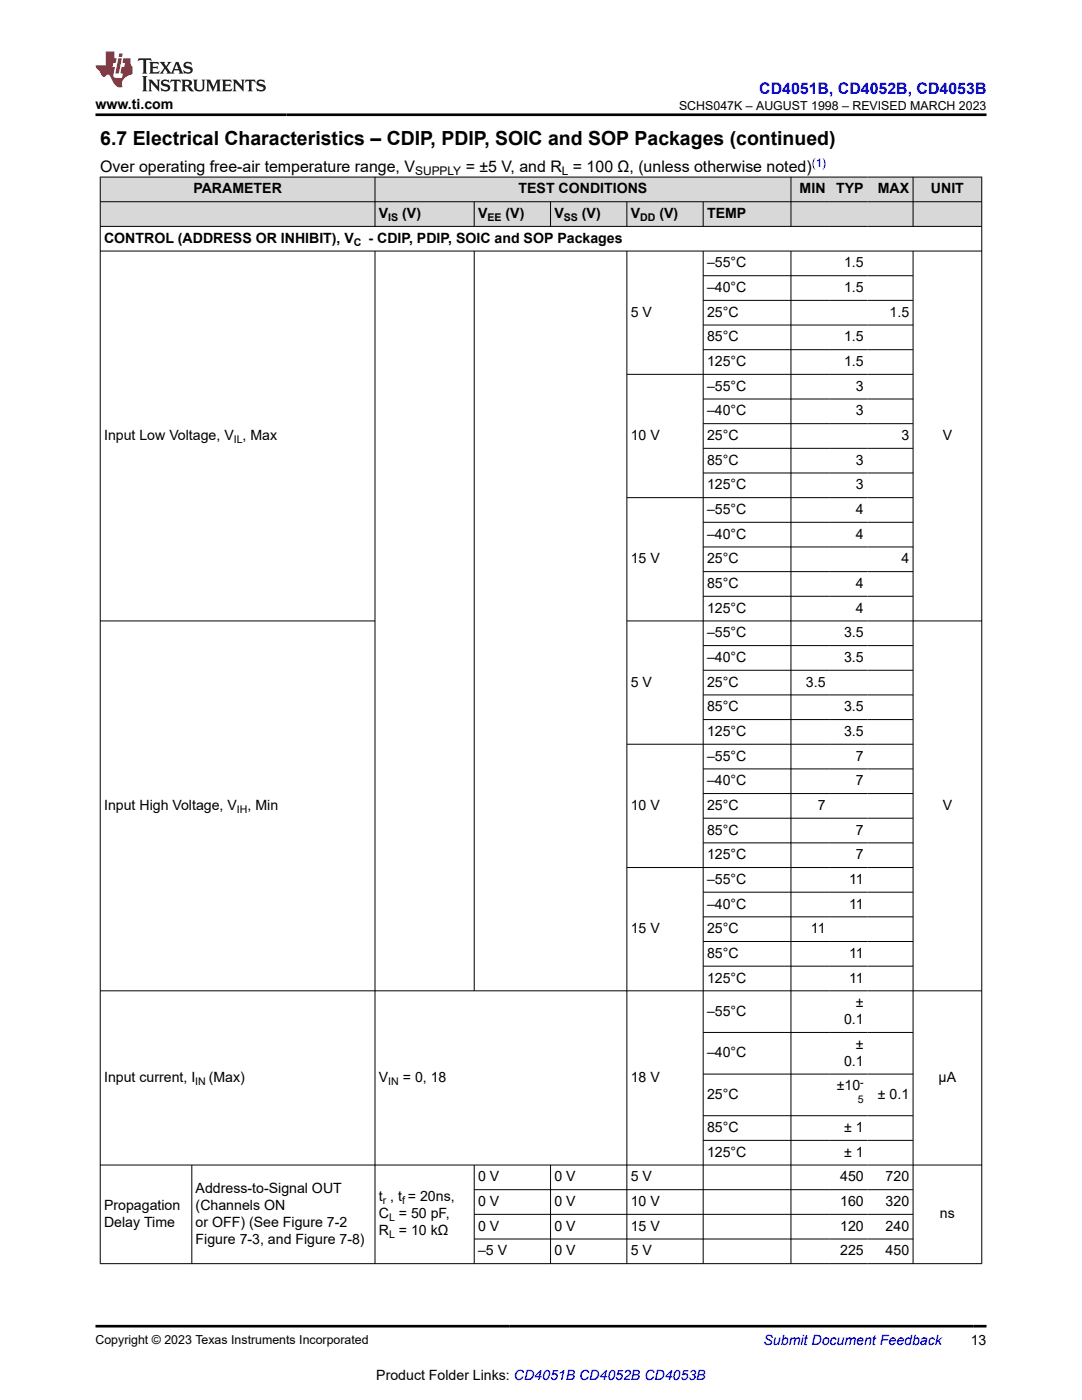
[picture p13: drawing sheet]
<svg xmlns="http://www.w3.org/2000/svg" width="216mm" height="279mm" viewBox="0 0 216 279" stroke-linecap="round" stroke-linejoin="round" font-family="sans-serif">
<defs><g id="words">
<text font-size="3.9" x="20" y="28.8">6.7 Electrical Characteristics – CDIP, PDIP, SOIC and SOP Packages (continued)</text>
<text font-size="3.2" fill="#00f" x="151.5" y="18.7">CD4051B, CD4052B, CD4053B</text>
<g font-size="3.2">
<text x="20" y="34.3">Over operating free-air temperature range, V</text>
<text x="92.9" y="34.3">= ±5 V, and R = 100 Ω, (unless otherwise noted)</text>
</g>
<g font-size="2.8">
<text x="19.1" y="21.8">www.ti.com</text>
<text x="38.6" y="38.6">PARAMETER</text>
<text x="103.5" y="38.6">TEST CONDITIONS</text>
<text x="159.6" y="38.6">MIN</text>
<text x="166.9" y="38.6">TYP</text>
<text x="175.2" y="38.6">MAX</text>
<text x="185.8" y="38.6">UNIT</text>
<text x="75.6" y="43.5">V</text>
<text x="80.3" y="43.5">(V)</text>
<text x="95.4" y="43.5">V</text>
<text x="100.9" y="43.5">(V)</text>
<text x="110.6" y="43.5">V</text>
<text x="116.1" y="43.5">(V)</text>
<text x="125.8" y="43.5">V</text>
<text x="131.6" y="43.5">(V)</text>
<text x="141.1" y="43.5">TEMP</text>
<text x="20.8" y="48.5">CONTROL (ADDRESS OR INHIBIT), V</text>
<text x="73.5" y="48.5">- CDIP, PDIP, SOIC and SOP Packages</text>
<text x="141.1" y="53.4">–55°C</text>
<text x="168.4" y="53.4">1.5</text>
<text x="141.1" y="58.3">–40°C</text>
<text x="168.4" y="58.3">1.5</text>
<text x="125.9" y="63.2">5 V</text>
<text x="141.1" y="63.2">25°C</text>
<text x="177.5" y="63.2">1.5</text>
<text x="141.1" y="68.1">85°C</text>
<text x="168.4" y="68.1">1.5</text>
<text x="141.1" y="73.1">125°C</text>
<text x="141.1" y="78">–55°C</text>
<text x="168.4" y="73.1">1.5</text>
<text x="170.8" y="78">3</text>
<text x="141.1" y="82.9">–40°C</text>
<text x="170.8" y="82.9">3</text>
<text x="20.8" y="87.8">Input Low Voltage, V , Max</text>
<text x="125.9" y="87.8">10 V</text>
<text x="141.1" y="87.8">25°C</text>
<text x="179.9" y="87.8">3</text>
<text x="188.1" y="87.8">V</text>
<text x="141.1" y="92.7">85°C</text>
<text x="170.8" y="92.7">3</text>
<text x="141.1" y="97.7">125°C</text>
<text x="170.8" y="97.7">3</text>
<text x="141.1" y="102.6">–55°C</text>
<text x="141.1" y="107.5">–40°C</text>
<text x="170.8" y="102.6">4</text>
<text x="170.8" y="107.5">4</text>
<text x="125.9" y="112.4">15 V</text>
<text x="141.1" y="112.4">25°C</text>
<text x="179.9" y="112.4">4</text>
<text x="141.1" y="117.4">85°C</text>
<text x="170.8" y="117.4">4</text>
<text x="141.1" y="122.3">125°C</text>
<text x="170.8" y="122.3">4</text>
<text x="141.1" y="127.2">–55°C</text>
<text x="168.4" y="127.2">3.5</text>
<text x="125.9" y="137">5 V</text>
<text x="141.1" y="132.1">–40°C</text>
<text x="141.1" y="137">25°C</text>
<text x="160.8" y="137">3.5</text>
<text x="168.4" y="132.1">3.5</text>
<text x="141.1" y="142">85°C</text>
<text x="168.4" y="142">3.5</text>
<text x="141.1" y="146.9">125°C</text>
<text x="168.4" y="146.9">3.5</text>
<text x="141.1" y="151.8">–55°C</text>
<text x="170.8" y="151.8">7</text>
<text x="20.8" y="161.6">Input High Voltage, V</text>
<text x="49.4" y="161.6">, Min</text>
<text x="125.9" y="161.6">10 V</text>
<text x="141.1" y="156.7">–40°C</text>
<text x="141.1" y="161.6">25°C</text>
<text x="163.2" y="161.6">7</text>
<text x="170.8" y="156.7">7</text>
<text x="188.1" y="161.6">V</text>
<text x="141.1" y="166.6">85°C</text>
<text x="170.8" y="166.6">7</text>
<text x="141.1" y="171.5">125°C</text>
<text x="170.8" y="171.5">7</text>
<text x="141.1" y="176.4">–55°C</text>
<text x="169.4" y="176.4">11</text>
<text x="141.1" y="181.3">–40°C</text>
<text x="169.4" y="181.3">11</text>
<text x="125.9" y="186.3">15 V</text>
<text x="141.1" y="186.3">25°C</text>
<text x="141.1" y="191.2">85°C</text>
<text x="161.8" y="186.3">11</text>
<text x="169.4" y="191.2">11</text>
<text x="141.1" y="196.1">125°C</text>
<text x="169.4" y="196.1">11</text>
<text x="141.1" y="202.7">–55°C</text>
<text x="170.8" y="201">±</text>
<text x="168.4" y="204.4">0.1</text>
<text x="170.8" y="209.3">±</text>
<text x="20.8" y="215.9">Input current, I</text>
<text x="41.7" y="215.9">(Max)</text>
<text x="75.6" y="215.9">V</text>
<text x="80.4" y="215.9">= 0, 18</text>
<text x="125.9" y="215.9">18 V</text>
<text x="141.1" y="211">–40°C</text>
<text x="168.4" y="212.7">0.1</text>
<text x="187.3" y="215.9">µA</text>
<text x="141.1" y="219.3">25°C</text>
<text x="167" y="217.6">±10</text>
<text x="175.2" y="219.3">± 0.1</text>
<text x="141.1" y="225.9">85°C</text>
<text x="168.4" y="225.9">± 1</text>
<text x="141.1" y="230.9">125°C</text>
<text x="168.4" y="230.9">± 1</text>
<text x="39" y="238.1">Address-to-Signal OUT</text>
<text x="75.6" y="239.8">t , t = 20ns,</text>
<text x="95.4" y="235.8">0 V</text>
<text x="110.6" y="235.8">0 V</text>
<text x="125.9" y="235.8">5 V</text>
<text x="167.6" y="235.8">450</text>
<text x="176.7" y="235.8">720</text>
<text x="20.8" y="241.5">Propagation</text>
<text x="20.8" y="244.9">Delay Time</text>
<text x="39" y="241.5">(Channels ON</text>
<text x="39" y="244.9">or OFF) (See Figure 7-2</text>
<text x="75.6" y="243.2">C = 50 pF,</text>
<text x="95.4" y="240.7">0 V</text>
<text x="95.4" y="245.6">0 V</text>
<text x="110.6" y="240.7">0 V</text>
<text x="110.6" y="245.6">0 V</text>
<text x="125.9" y="240.7">10 V</text>
<text x="125.9" y="245.6">15 V</text>
<text x="167.6" y="240.7">160</text>
<text x="167.6" y="245.6">120</text>
<text x="176.7" y="240.7">320</text>
<text x="176.7" y="245.6">240</text>
<text x="187.6" y="243.2">ns</text>
<text x="39" y="248.2">Figure 7-3, and Figure 7-8)</text>
<text x="75.6" y="246.5">R = 10 kΩ</text>
<text x="95.4" y="250.5">–5 V</text>
<text x="110.6" y="250.5">0 V</text>
<text x="125.9" y="250.5">5 V</text>
<text x="167.6" y="250.5">225</text>
<text x="176.7" y="250.5">450</text>
<text x="193.7" y="268.5">13</text>
<text x="75.1" y="275.3">Product Folder Links: CD4051B CD4052B CD4053B</text>
</g>
<text font-size="2.8" fill="#00f" x="152.4" y="268.5">Submit Document Feedback</text>
<g font-size="2.5">
<text x="135.5" y="21.9">SCHS047K – AUGUST 1998 – REVISED MARCH 2023</text>
<text x="19.1" y="268.2">Copyright © 2023 Texas Instruments Incorporated</text>
</g>
<g font-size="2.4">
<text x="82.8" y="34.9">SUPPLY</text>
<text x="112.1" y="34.9">L</text>
</g>
<text font-size="2.4" fill="#00f" x="162" y="33.2">(1)</text>
<g font-size="2.1">
<text x="77.5" y="44.1">IS</text>
<text x="97.3" y="44.1">EE</text>
<text x="112.5" y="44.1">SS</text>
<text x="127.7" y="44.1">DD</text>
<text x="70.6" y="49">C</text>
<text x="46.7" y="88.4">IL</text>
<text x="47.3" y="162.2">IH</text>
<text x="39" y="216.5">IN</text>
<text x="77.5" y="216.5">IN</text>
<text x="171.2" y="220.1">5</text>
<text x="171.6" y="216.7">-</text>
<text x="76.4" y="240.3">r</text>
<text x="77.6" y="243.7">L</text>
<text x="80.2" y="240.3">f</text>
<text x="77.6" y="247.1">L</text>
</g>
</g></defs>
<g fill="#d8d8d8">
<path d="M20 35.3h175.9v5h-175.9z" fill-rule="evenodd"/>
<path d="M20 40.3h175.9v4.9h-175.9z" fill-rule="evenodd"/>
<path d="M20.1 35.4h54.7v4.8h-54.7z" fill-rule="evenodd"/>
<path d="M74.9 35.4h82.9v4.8h-82.9z" fill-rule="evenodd"/>
<path d="M157.9 35.4h7.5v4.8h-7.5z" fill-rule="evenodd"/>
<path d="M165.4 35.4h7.7v4.8h-7.7z" fill-rule="evenodd"/>
<path d="M173.1 35.4h9v4.8h-9z" fill-rule="evenodd"/>
<path d="M182.3 35.4h13.5v4.8h-13.5z" fill-rule="evenodd"/>
<path d="M20.1 40.3h54.7v4.8h-54.7z" fill-rule="evenodd"/>
<path d="M74.9 40.3h19.7v4.8h-19.7z" fill-rule="evenodd"/>
<path d="M94.7 40.3h15.1v4.8h-15.1z" fill-rule="evenodd"/>
<path d="M109.9 40.3h15.1v4.8h-15.1z" fill-rule="evenodd"/>
<path d="M125.1 40.3h15.2v4.8h-15.2z" fill-rule="evenodd"/>
<path d="M140.4 40.3h17.4v4.8h-17.4z" fill-rule="evenodd"/>
<path d="M157.9 40.3h7.5v4.8h-7.5z" fill-rule="evenodd"/>
<path d="M165.4 40.3h7.7v4.8h-7.7z" fill-rule="evenodd"/>
<path d="M173.1 40.3h9v4.8h-9z" fill-rule="evenodd"/>
<path d="M182.3 40.3h13.5v4.8h-13.5z" fill-rule="evenodd"/>
</g>
<g fill="none" stroke="#000" stroke-width=".2">
<path d="M19.9 35.3h176.1M20 35.3v217M74.8 35.3v9.9M157.8 35.3v9.9M182.2 35.3v9.9M195.9 35.3v217M19.9 40.3h176.1M19.9 45.2h176.1M19.9 50.1h176.1M74.8 50.1v202.2M94.6 40.3v4.9M94.6 50.1v147.7"/>
<path d="M109.9 40.3v4.9M125.1 40.3v4.9M125.1 50.1v202.2M140.3 40.3v4.9M140.3 50.1v202.2M140.3 55h42M140.3 59.9h42M157.8 50.1v202.2M182.2 50.1v202.2M140.3 64.9h42M140.3 69.8h42M140.3 79.6h42"/>
<path d="M182.3 74.7h-57.2M140.3 84.6h42M140.3 89.5h42M140.3 94.4h42M182.3 99.3h-57.2M140.3 104.2h42M140.3 109.2h42M140.3 114.1h42M140.3 119h42M19.9 123.9h55M125.1 123.9h70.9M140.3 128.8h42"/>
<path d="M140.3 133.8h42M140.3 138.7h42M125.1 148.5h57.2M140.3 143.6h42M140.3 153.4h42M140.3 158.4h42M125.1 173.1h57.2M140.3 163.3h42M140.3 168.2h42M140.3 178.1h42M19.9 197.7h176.1M140.3 183h42"/>
<path d="M140.3 187.9h42M140.3 192.8h42M140.3 206h42M140.3 214.4h42M19.9 232.5h176.1M38.3 232.5v19.8M94.6 232.5v19.8M94.6 237.4h87.7M109.9 232.5v19.8M140.3 222.7h42M140.3 227.6h42M19.9 252.2h176.1"/>
<path d="M94.6 242.3h87.7M94.6 247.3h87.7"/>
</g>
<path d="M27.7 11.6l-.2 .6 .5-.2h.6v.1v2.2l-.2 .4h1l-.2-.4v-2.2v-.1h.5l.5 .2-.1-.6zM29.8 12.4l.2 .3v1.6l-.2 .4h1.9l.1-.6a1.08 1.08 0 0 1-1.3 .2v-.7h.6l.4 .2v-.7l-.4 .2h-.6v-.5l.2-.2a1 1 0 0 1 1 .3l-.1-.5zM31.8 12.4l1 1.1-1 1.2h.9l-.2-.2 .4-.8 .5 .8-.2 .2h1.6l-.2-.2 .1-.5h1l.1 .5-.1 .2h.9l-.2-.4-.8-1.9h-.5l-1 2.1-.8-1.1 .9-1h-.8l.2 .2-.5 .6-.3-.6 .1-.2zM35.2 12.8l.4 1h-.8zM36.8 12.5a.65 .65 0 0 0-.2 .7 .65 .65 0 0 0 .6 .5l.7 .1 .1 .3a.79 .79 0 0 1-.7 .4 .79 .79 0 0 1-.7-.5l.1 .7 .2-.1a.93 .93 0 0 0 1.1 0 .93 .93 0 0 0 .4-.9 1.46 1.46 0 0 0-1.2-.6l-.1-.3a1.09 1.09 0 0 1 1.2 .2l-.2-.6-.1 .1-.6-.2zM28.4 15.2l.2 .4v2.2l-.2 .4h1l-.2-.4v-2.2l.2-.4zM29.6 15.9l.2 .4v1.5l-.2 .4h.8l-.3-.4v-1.3l1.7 1.8v-2l.2-.4h-.8l.2 .2 .1 1.1-1.2-1.3zM32.3 16a.65 .65 0 0 0-.2 .8 .65 .65 0 0 0 .7 .4l.6 .2 .1 .2a.79 .79 0 0 1-.7 .4 .79 .79 0 0 1-.7-.5l.1 .7 .2-.1a.93 .93 0 0 0 1.1 .1 .93 .93 0 0 0 .4-1 1.46 1.46 0 0 0-1.2-.5l-.1-.4a1.09 1.09 0 0 1 1.2 .2l-.2-.6-.1 .1-.6-.1zM34.1 15.9l-.1 .6a.63 .63 0 0 1 .7-.3l.1 1.6-.3 .4h1l-.2-.4v-1.6a.66 .66 0 0 1 .8 .3l-.1-.6zM36.2 15.9l.2 .4v1.5l-.2 .4h.9l-.2-.2v-.7h.5l.1 .2a.79 .79 0 0 0 1.2 .6l-1-.9a.61 .61 0 0 0 .6-.6 .61 .61 0 0 0-.5-.7zM36.9 16.2h.2a.47 .47 0 0 1 .5 .1 .47 .47 0 0 1 .1 .5l-.2 .1-.6 .1zM38.5 15.9l.2 .2a2.27 2.27 0 0 0 .4 2 1.04 1.04 0 0 0 1.7-.7v-1.3l.2-.2h-.8l.2 .4v1.1a.6 .6 0 0 1-.6 .6 .6 .6 0 0 1-.6-.6v-1.1l.3-.4zM41.1 15.9l.2 .4v1.5l-.2 .4h.7l-.2-.4v-1.4l.9 1.9 .8-1.9v1.4l-.2 .4h1l-.3-.4v-1.5l.3-.4h-.8l-.7 1.5-.7-1.5zM44.3 15.9l.2 .4v1.5l-.2 .4h1.9l.1-.6a1.09 1.09 0 0 1-1.3 .2v-.7h.6l.4 .2v-.6l-.4 .2h-.6v-.6l.2-.1a1.01 1.01 0 0 1 1 .3l-.1-.6zM46.4 15.9l.3 .4v1.5l-.3 .4h.8l-.2-.4v-1.3l1.6 1.8v-2l.2-.4h-.7l.2 .2v1.1l-1.2-1.3zM49 15.9l-.1 .6a.63 .63 0 0 1 .8-.3v1.6l-.3 .4h1l-.2-.4v-1.6a.66 .66 0 0 1 .8 .3l-.1-.6zM51.4 16a.65 .65 0 0 0-.2 .8 .65 .65 0 0 0 .6 .4l.6 .2 .2 .2a.79 .79 0 0 1-.8 .4 .79 .79 0 0 1-.6-.5l.1 .7 .2-.1a.93 .93 0 0 0 1 .1 .93 .93 0 0 0 .5-1 1.46 1.46 0 0 0-1.3-.5l-.1-.4a1.09 1.09 0 0 1 1.3 .2l-.2-.6-.2 .1-.5-.1z" fill="#231f20"/>
<path d="M21.1 10.3v2.7h-2.1l.1 .4 .9 1a.95 .95 0 0 0 .9 .9 .59 .59 0 0 1 .6-.4 .59 .59 0 0 1 .5 .3l.4 .8a1.59 1.59 0 0 0 2.1 1.4 1.61 1.61 0 0 1 1-2.3l1-.3-.1-1.5a1.59 1.59 0 0 1-.4-1.7h-1.4l-.2 .9h.5l-.1 .9h-.5l-.2 .9v.3l.4 .1-.2 .9h-.6a.73 .73 0 0 1-1.1-.7l.3-1.5h-.5l.2-.9h.5l.2-.9h-.5v-1.3zM23.6 11.6l-.6 3.1h.7l.6-3.1zM23.8 10.7l-.1 .6h.7l.1-.6z" fill="#ed1c24"/>
<path d="M19.1 22.9h177.8M19.1 264.7h177.8" fill="none" stroke="#000" stroke-width=".53"/>
<use href="#words"/>
</svg>
